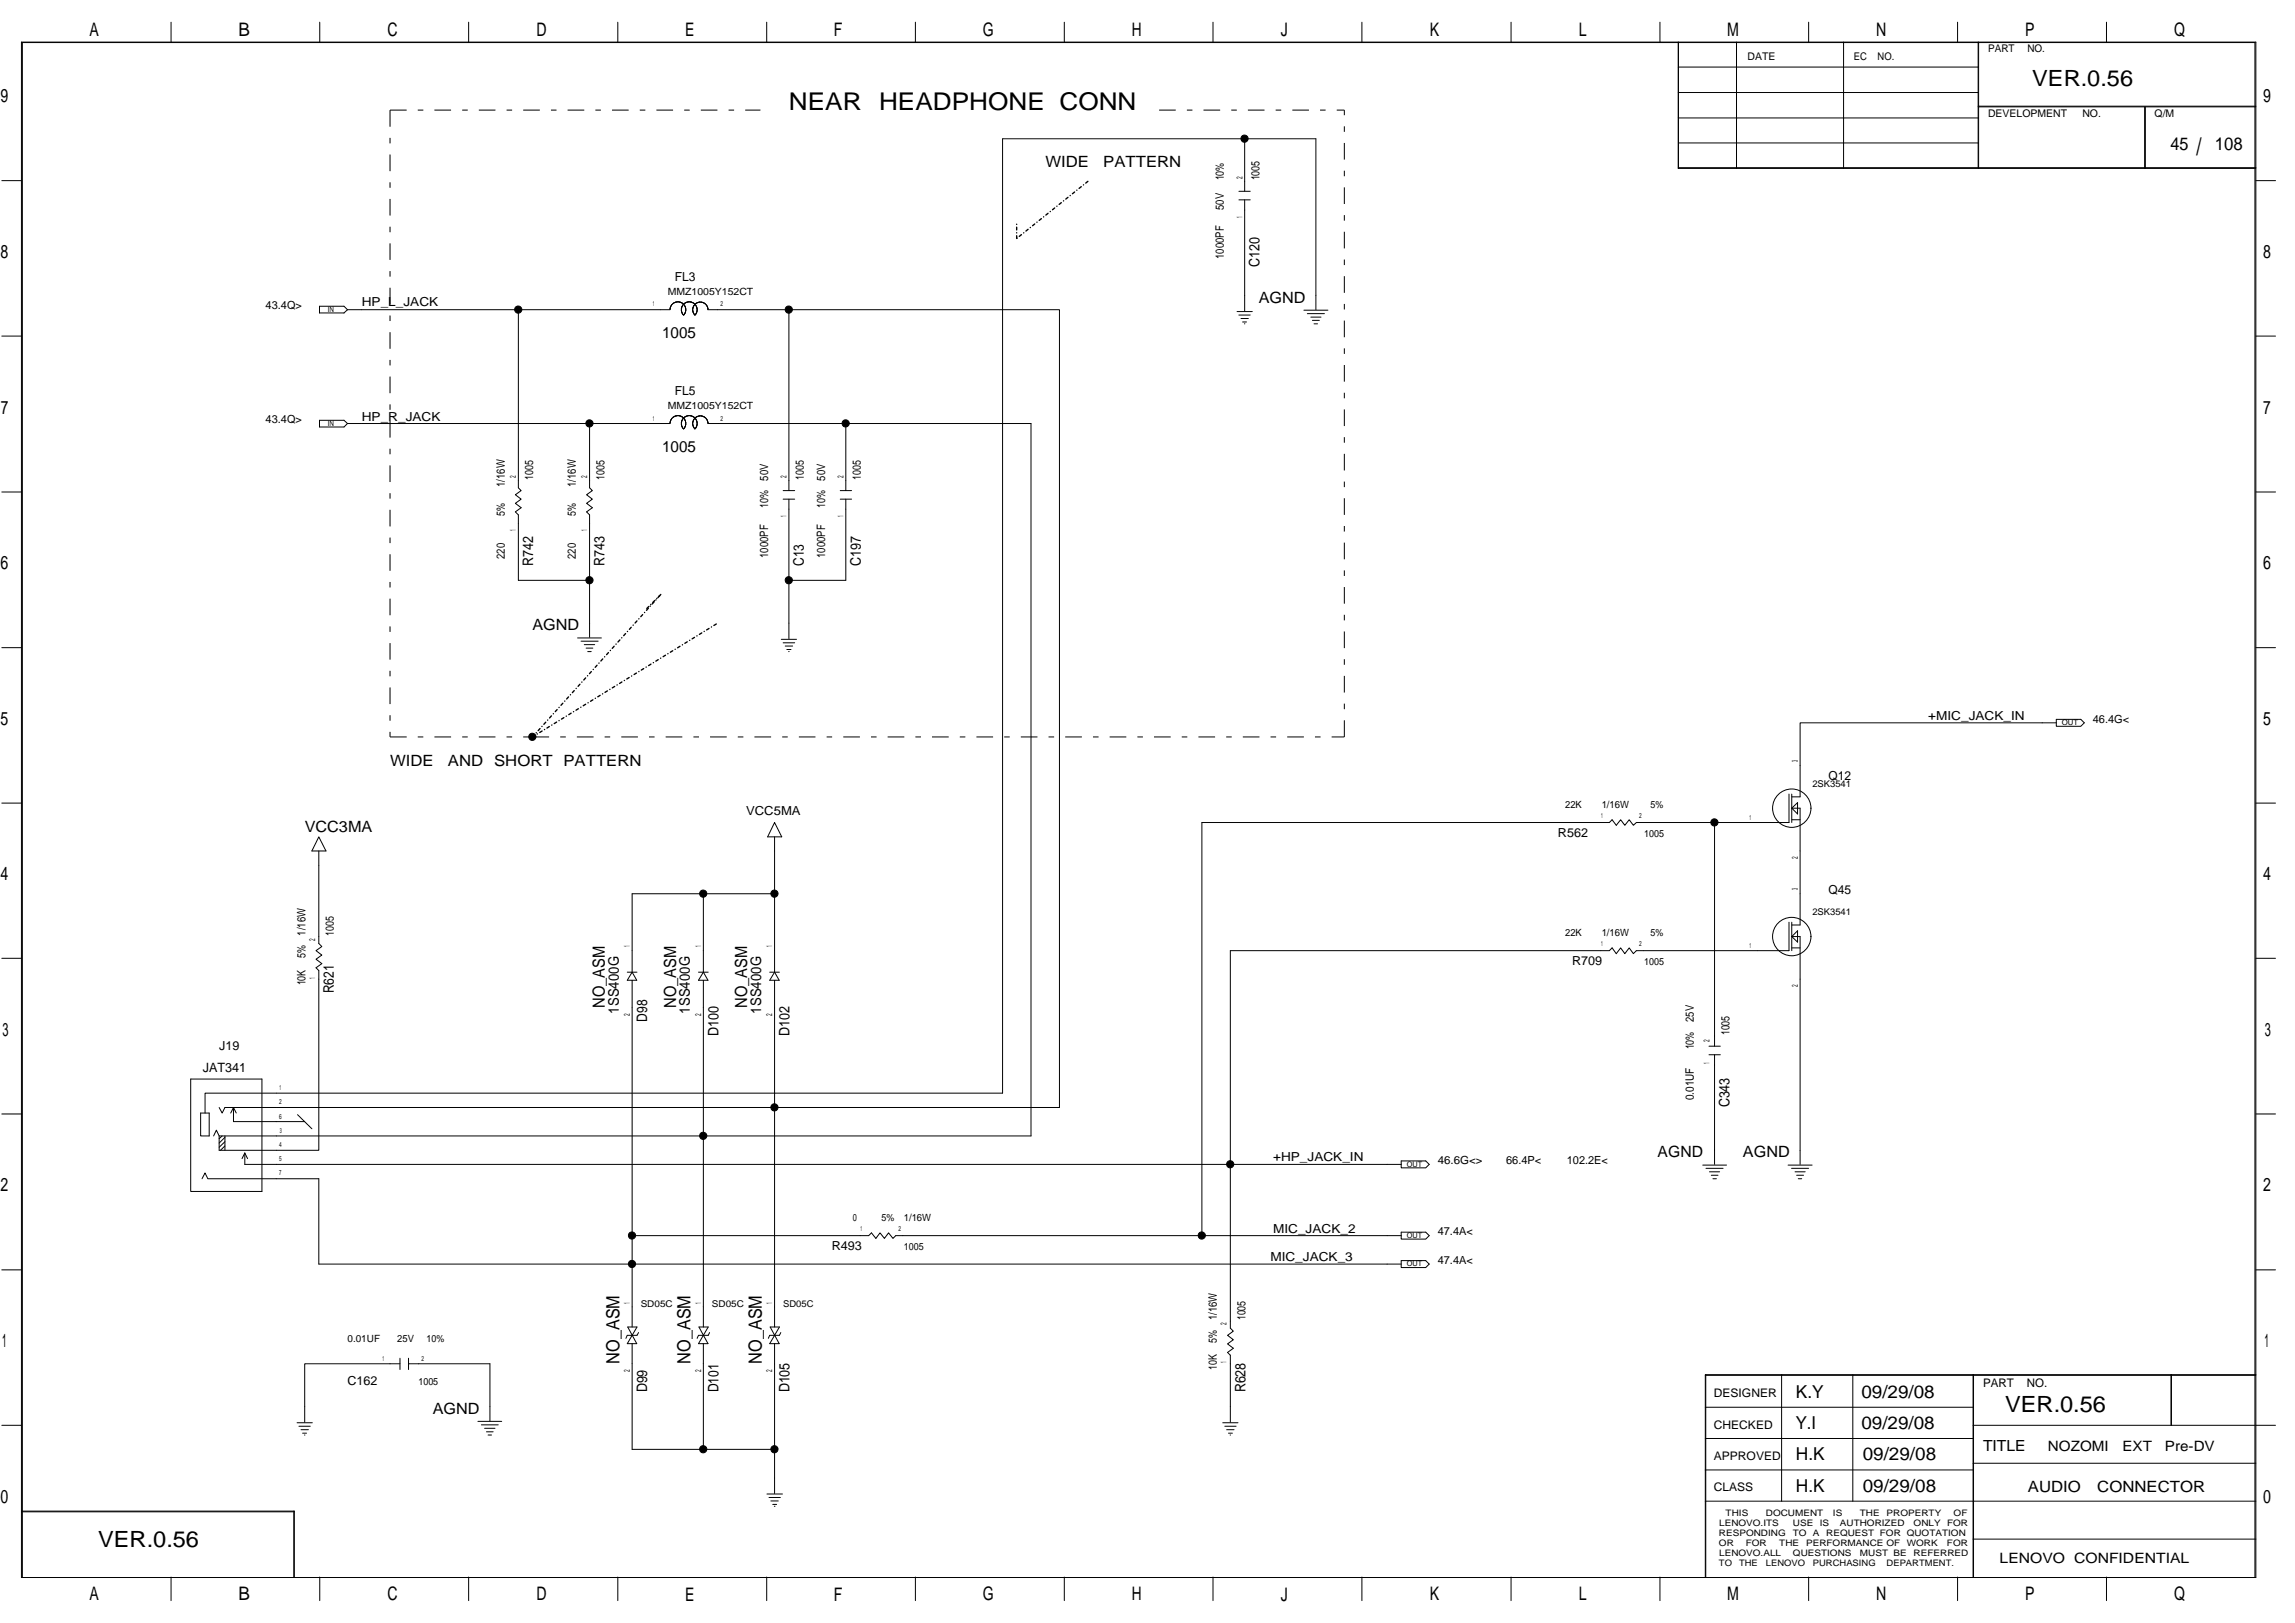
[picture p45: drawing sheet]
<svg xmlns="http://www.w3.org/2000/svg" width="420mm" height="297mm" viewBox="0 0 420 297" stroke-linecap="round" stroke-linejoin="round" font-family="sans-serif">
<defs><g id="words">
<g font-size="4.5">
<text x="144.4" y="20.1">NEAR</text>
<text x="160.9" y="20.1">HEADPHONE CONN</text>
</g>
<text font-size="4.4" x="402.1" y="28.4">/</text>
<g font-size="4.1">
<text x="372.1" y="15.7">VER.0.56</text>
<text x="367.1" y="258.4">VER.0.56</text>
<text x="18" y="283.2">VER.0.56</text>
</g>
<g font-size="3.4">
<text x="16.4" y="6.6">A</text>
<text x="43.6" y="6.6">B</text>
<text x="70.9" y="6.6">C</text>
<text x="98.2" y="6.6">D</text>
<text x="125.4" y="6.6">E</text>
<text x="152.7" y="6.6">F</text>
<text x="179.9" y="6.6">G</text>
<text x="207.2" y="6.6">H</text>
<text x="234.5" y="6.6">J</text>
<text x="261.8" y="6.6">K</text>
<text x="289" y="6.6">L</text>
<text x="316.2" y="6.6">M</text>
<text x="343.5" y="6.6">N</text>
<text x="370.8" y="6.6">P</text>
<text x="398" y="6.6">Q</text>
<text x=".1" y="18.8">9</text>
<text x="414.3" y="18.8">9</text>
<text x=".1" y="47.2">8</text>
<text x="414.3" y="47.2">8</text>
<text x=".2" y="75.7">7</text>
<text x="414.3" y="75.7">7</text>
<text x=".1" y="104.2">6</text>
<text x="414.3" y="104.2">6</text>
<text x=".1" y="132.7">5</text>
<text x="414.3" y="132.7">5</text>
<text x=".1" y="161.1">4</text>
<text x="414.3" y="161.1">4</text>
<text x=".5" y="189.6">3</text>
<text x="414.6" y="189.6">3</text>
<text x=".1" y="218.1">2</text>
<text x="414.3" y="218.1">2</text>
<text x=".4" y="246.6">1</text>
<text x="414.6" y="246.6">1</text>
<text x=".1" y="275.1">0</text>
<text x="414.3" y="275.1">0</text>
<text x="16.4" y="292.9">A</text>
<text x="43.6" y="292.9">B</text>
<text x="70.9" y="292.9">C</text>
<text x="98.2" y="292.9">D</text>
<text x="125.4" y="292.9">E</text>
<text x="152.7" y="292.9">F</text>
<text x="179.9" y="292.9">G</text>
<text x="207.2" y="292.9">H</text>
<text x="234.5" y="292.9">J</text>
<text x="261.8" y="292.9">K</text>
<text x="289" y="292.9">L</text>
<text x="316.2" y="292.9">M</text>
<text x="343.5" y="292.9">N</text>
<text x="370.8" y="292.9">P</text>
<text x="398" y="292.9">Q</text>
</g>
<g font-size="3.3">
<text x="397.4" y="27.4">45</text>
<text x="405.5" y="27.4">108</text>
<text x="113.4" y="249.6" transform="rotate(-90 113.4 249.6)">NO_ASM</text>
<text x="126.4" y="249.6" transform="rotate(-90 126.4 249.6)">NO_ASM</text>
<text x="139.5" y="249.6" transform="rotate(-90 139.5 249.6)">NO_ASM</text>
<text x="328.8" y="255.8">K.Y</text>
<text x="340.8" y="255.8">09/29/08</text>
<text x="328.7" y="261.6">Y.I</text>
<text x="340.8" y="261.6">09/29/08</text>
<text x="328.8" y="267.3">H.K</text>
<text x="341" y="267.3">09/29/08</text>
<text x="328.8" y="273">H.K</text>
<text x="341" y="273">09/29/08</text>
</g>
<g font-size="3.1">
<text x="110.7" y="184.4" transform="rotate(-90 110.7 184.4)">NO_ASM</text>
<text x="123.8" y="184.4" transform="rotate(-90 123.8 184.4)">NO_ASM</text>
<text x="136.8" y="184.4" transform="rotate(-90 136.8 184.4)">NO_ASM</text>
</g>
<g font-size="2.8">
<text x="191.4" y="30.6">WIDE</text>
<text x="202" y="30.6">PATTERN</text>
<text x="230.5" y="55.4">AGND</text>
<text x="121.2" y="61.9">1005</text>
<text x="121.2" y="82.8">1005</text>
<text x="97.5" y="115.3">AGND</text>
<text x="71.4" y="140.1">WIDE</text>
<text x="82" y="140.1">AND SHORT PATTERN</text>
<text x="55.8" y="152.3">VCC3MA</text>
<text x="303.5" y="211.8">AGND</text>
<text x="319.1" y="211.8">AGND</text>
<text x="79.2" y="258.7">AGND</text>
<text x="363" y="265.6">TITLE</text>
<text x="371.3" y="273.1">AUDIO</text>
<text x="384" y="273.1">CONNECTOR</text>
</g>
<g font-size="2.7">
<text x="230.6" y="48.9" transform="rotate(-90 230.6 48.9)">C120</text>
<text x="97.6" y="103.6" transform="rotate(-90 97.6 103.6)">R742</text>
<text x="110.6" y="103.6" transform="rotate(-90 110.6 103.6)">R743</text>
<text x="147.2" y="103.6" transform="rotate(-90 147.2 103.6)">C13</text>
<text x="157.6" y="103.6" transform="rotate(-90 157.6 103.6)">C197</text>
<text x="61.1" y="181.8" transform="rotate(-90 61.1 181.8)">R621</text>
<text x="113.3" y="185.5" transform="rotate(-90 113.3 185.5)">1SS400G</text>
<text x="126.3" y="185.5" transform="rotate(-90 126.3 185.5)">1SS400G</text>
<text x="139.4" y="185.5" transform="rotate(-90 139.4 185.5)">1SS400G</text>
<text x="118.5" y="187" transform="rotate(-90 118.5 187)">D98</text>
<text x="131.5" y="189.7" transform="rotate(-90 131.5 189.7)">D100</text>
<text x="144.6" y="189.7" transform="rotate(-90 144.6 189.7)">D102</text>
<text x="316.6" y="202.7" transform="rotate(-90 316.6 202.7)">C343</text>
<text x="118.5" y="254.8" transform="rotate(-90 118.5 254.8)">D99</text>
<text x="131.5" y="254.8" transform="rotate(-90 131.5 254.8)">D101</text>
<text x="144.6" y="254.8" transform="rotate(-90 144.6 254.8)">D105</text>
<text x="228" y="254.8" transform="rotate(-90 228 254.8)">R628</text>
</g>
<g font-size="2.6">
<text x="374.9" y="265.5">NOZOMI</text>
<text x="388.6" y="265.5">EXT</text>
<text x="396.4" y="265.5">Pre-DV</text>
<text x="366.1" y="286.1">LENOVO CONFIDENTIAL</text>
</g>
<g font-size="2.3">
<text x="123.6" y="51.4">FL3</text>
<text x="66.2" y="56.1">HP_L_JACK</text>
<text x="66.2" y="77">HP_R_JACK</text>
<text x="123.6" y="72.3">FL5</text>
<text x="353" y="131.7">+MIC_JACK_IN</text>
<text x="334.8" y="142.7">Q12</text>
<text x="136.6" y="149.2">VCC5MA</text>
<text x="285.2" y="153.1">R562</text>
<text x="334.8" y="163.5">Q45</text>
<text x="287.8" y="176.6">R709</text>
<text x="37.1" y="196.1">JAT341</text>
<text x="40.1" y="192.2">J19</text>
<text x="233.1" y="212.6">+HP_JACK_IN</text>
<text x="233.1" y="225.6">MIC_JACK_2</text>
<text x="152.3" y="228.7">R493</text>
<text x="232.6" y="230.8">MIC_JACK_3</text>
<text x="63.6" y="253.5">C162</text>
</g>
<g font-size="2.2">
<text x="313.8" y="255.7">DESIGNER</text>
<text x="363" y="253.8">PART</text>
<text x="371.1" y="253.8">NO.</text>
<text x="313.8" y="261.5">CHECKED</text>
<text x="313.8" y="267.2">APPROVED</text>
<text x="313.8" y="272.9">CLASS</text>
</g>
<g font-size="2.1">
<text x="224.1" y="33" transform="rotate(-90 224.1 33)">10%</text>
<text x="230.6" y="33" transform="rotate(-90 230.6 33)">1005</text>
<text x="224.1" y="38.4" transform="rotate(-90 224.1 38.4)">50V</text>
<text x="224.1" y="47.4" transform="rotate(-90 224.1 47.4)">1000PF</text>
<text x="92.4" y="89.1" transform="rotate(-90 92.4 89.1)">1/16W</text>
<text x="97.6" y="87.8" transform="rotate(-90 97.6 87.8)">1005</text>
<text x="105.4" y="89.1" transform="rotate(-90 105.4 89.1)">1/16W</text>
<text x="110.6" y="87.8" transform="rotate(-90 110.6 87.8)">1005</text>
<text x="140.7" y="88" transform="rotate(-90 140.7 88)">50V</text>
<text x="147.2" y="87.8" transform="rotate(-90 147.2 87.8)">1005</text>
<text x="151.1" y="88" transform="rotate(-90 151.1 88)">50V</text>
<text x="157.6" y="87.8" transform="rotate(-90 157.6 87.8)">1005</text>
<text x="92.4" y="94.5" transform="rotate(-90 92.4 94.5)">5%</text>
<text x="105.4" y="94.5" transform="rotate(-90 105.4 94.5)">5%</text>
<text x="140.7" y="93" transform="rotate(-90 140.7 93)">10%</text>
<text x="151.1" y="93" transform="rotate(-90 151.1 93)">10%</text>
<text x="92.4" y="102.3" transform="rotate(-90 92.4 102.3)">220</text>
<text x="105.4" y="102.3" transform="rotate(-90 105.4 102.3)">220</text>
<text x="140.7" y="102.1" transform="rotate(-90 140.7 102.1)">1000PF</text>
<text x="151.1" y="102.1" transform="rotate(-90 151.1 102.1)">1000PF</text>
<text x="55.9" y="171.2" transform="rotate(-90 55.9 171.2)">1/16W</text>
<text x="61.1" y="171.2" transform="rotate(-90 61.1 171.2)">1005</text>
<text x="55.9" y="175.3" transform="rotate(-90 55.9 175.3)">5%</text>
<text x="55.9" y="180.3" transform="rotate(-90 55.9 180.3)">10K</text>
<text x="310.1" y="187" transform="rotate(-90 310.1 187)">25V</text>
<text x="316.6" y="189.5" transform="rotate(-90 316.6 189.5)">1005</text>
<text x="310.1" y="192.1" transform="rotate(-90 310.1 192.1)">10%</text>
<text x="310.1" y="201.4" transform="rotate(-90 310.1 201.4)">0.01UF</text>
<text x="222.8" y="245.7" transform="rotate(-90 222.8 245.7)">5%</text>
<text x="222.8" y="241.6" transform="rotate(-90 222.8 241.6)">1/16W</text>
<text x="228" y="241.6" transform="rotate(-90 228 241.6)">1005</text>
<text x="222.8" y="250.7" transform="rotate(-90 222.8 250.7)">10K</text>
</g>
<g font-size="2">
<text x="48.6" y="56.6">43.4Q&gt;</text>
<text x="48.6" y="77.5">43.4Q&gt;</text>
<text x="383.1" y="132.2">46.4G&lt;</text>
<text x="263.2" y="213.1">46.6G&lt;&gt;</text>
<text x="275.7" y="213.1">66.4P&lt;</text>
<text x="286.8" y="213.1">102.2E&lt;</text>
<text x="263.2" y="226.1">47.4A&lt;</text>
<text x="263.2" y="231.3">47.4A&lt;</text>
</g>
<g font-size="1.9">
<text x="319.9" y="11">DATE</text>
<text x="339.4" y="11">EC</text>
<text x="343.7" y="11">NO.</text>
<text x="364" y="9.5">PART</text>
<text x="371.2" y="9.5">NO.</text>
<text x="364" y="21.3">DEVELOPMENT</text>
<text x="381.2" y="21.3">NO.</text>
<text x="394.5" y="21.3">Q/M</text>
</g>
<g font-size="1.8">
<text x="122.2" y="54">MMZ1005Y152CT</text>
<text x="122.2" y="74.9">MMZ1005Y152CT</text>
<text x="286.5" y="147.9">22K</text>
<text x="293.2" y="147.9">1/16W</text>
<text x="302.2" y="147.9">5%</text>
<text x="301" y="153.1">1005</text>
<text x="286.5" y="171.4">22K</text>
<text x="293.2" y="171.4">1/16W</text>
<text x="302.2" y="171.4">5%</text>
<text x="301" y="176.6">1005</text>
<text x="156.2" y="223.5">0</text>
<text x="161.4" y="223.5">5%</text>
<text x="165.5" y="223.5">1/16W</text>
<text x="165.5" y="228.7">1005</text>
<text x="63.6" y="245.7">0.01UF</text>
<text x="72.7" y="245.7">25V</text>
<text x="78.1" y="245.7">10%</text>
<text x="76.6" y="253.5">1005</text>
</g>
<g font-size="1.7">
<text x="331.8" y="144">2SK3541</text>
<text x="331.8" y="167.4">2SK3541</text>
<text x="117.3" y="239.1">SD05C</text>
<text x="130.3" y="239.1">SD05C</text>
<text x="143.4" y="239.1">SD05C</text>
</g>
<g font-size="1.6">
<text x="314.7" y="281.2">RESPONDING</text>
<text x="314.7" y="279.3">LENOVO.ITS</text>
<text x="315.9" y="277.5">THIS</text>
<text x="323.3" y="277.5">DOCUMENT</text>
<text x="328.2" y="281.2">TO</text>
<text x="328.2" y="279.3">USE</text>
<text x="331.9" y="281.2">A</text>
<text x="333.2" y="279.3">IS</text>
<text x="334.3" y="281.2">REQUEST FOR QUOTATION</text>
<text x="335.6" y="277.5">IS</text>
<text x="336.8" y="279.3">AUTHORIZED</text>
<text x="340.5" y="277.5">THE</text>
<text x="345.4" y="277.5">PROPERTY</text>
<text x="350.3" y="279.3">ONLY</text>
<text x="356.5" y="279.3">FOR</text>
<text x="357.7" y="277.5">OF</text>
<text x="314.7" y="286.7">TO</text>
<text x="314.7" y="283">OR</text>
<text x="314.7" y="284.9">LENOVO.ALL</text>
<text x="318.4" y="286.7">THE</text>
<text x="319.6" y="283">FOR</text>
<text x="323.3" y="286.7">LENOVO</text>
<text x="325.7" y="283">THE</text>
<text x="328.2" y="284.9">QUESTIONS</text>
<text x="330.7" y="283">PERFORMANCE OF</text>
<text x="331.9" y="286.7">PURCHASING</text>
<text x="340.5" y="284.9">MUST BE</text>
<text x="345.4" y="286.7">DEPARTMENT.</text>
<text x="349.1" y="283">WORK</text>
<text x="350.3" y="284.9">REFERRED</text>
<text x="356.4" y="283">FOR</text>
</g>
<g font-size="1.5">
<text x="227.4" y="32.7" transform="rotate(-90 227.4 32.7)">2</text>
<text x="227.4" y="39.8" transform="rotate(-90 227.4 39.8)">1</text>
<text x="94.4" y="87.4" transform="rotate(-90 94.4 87.4)">2</text>
<text x="107.5" y="87.4" transform="rotate(-90 107.5 87.4)">2</text>
<text x="144" y="87.4" transform="rotate(-90 144 87.4)">2</text>
<text x="154.4" y="87.4" transform="rotate(-90 154.4 87.4)">2</text>
<text x="144" y="94.6" transform="rotate(-90 144 94.6)">1</text>
<text x="154.4" y="94.6" transform="rotate(-90 154.4 94.6)">1</text>
<text x="94.4" y="97.2" transform="rotate(-90 94.4 97.2)">1</text>
<text x="107.5" y="97.2" transform="rotate(-90 107.5 97.2)">1</text>
<text x="329.1" y="139.4" transform="rotate(-90 329.1 139.4)">3</text>
<text x="329.1" y="157.3" transform="rotate(-90 329.1 157.3)">2</text>
<text x="329.1" y="162.9" transform="rotate(-90 329.1 162.9)">3</text>
<text x="57.7" y="172.2" transform="rotate(-90 57.7 172.2)">2</text>
<text x="115.3" y="173.4" transform="rotate(-90 115.3 173.4)">1</text>
<text x="128.3" y="173.4" transform="rotate(-90 128.3 173.4)">1</text>
<text x="141.4" y="173.4" transform="rotate(-90 141.4 173.4)">1</text>
<text x="57.7" y="179.1" transform="rotate(-90 57.7 179.1)">1</text>
<text x="115.3" y="185.9" transform="rotate(-90 115.3 185.9)">2</text>
<text x="128.3" y="185.9" transform="rotate(-90 128.3 185.9)">2</text>
<text x="141.4" y="185.9" transform="rotate(-90 141.4 185.9)">2</text>
<text x="329.1" y="180.7" transform="rotate(-90 329.1 180.7)">2</text>
<text x="313" y="190.7" transform="rotate(-90 313 190.7)">2</text>
<text x="313" y="194.8" transform="rotate(-90 313 194.8)">1</text>
<text x="115.3" y="238.6" transform="rotate(-90 115.3 238.6)">1</text>
<text x="128.3" y="238.6" transform="rotate(-90 128.3 238.6)">1</text>
<text x="141.4" y="238.6" transform="rotate(-90 141.4 238.6)">1</text>
<text x="224.6" y="242.6" transform="rotate(-90 224.6 242.6)">2</text>
<text x="115.3" y="251.1" transform="rotate(-90 115.3 251.1)">2</text>
<text x="128.3" y="251.1" transform="rotate(-90 128.3 251.1)">2</text>
<text x="141.4" y="251.1" transform="rotate(-90 141.4 251.1)">2</text>
<text x="224.6" y="249.5" transform="rotate(-90 224.6 249.5)">1</text>
</g>
<g font-size="1.4">
<text x="60" y="57.1">IN</text>
<text x="60" y="77.9">IN</text>
<text x="377.5" y="132.7">OUT</text>
<text x="257.5" y="213.5">OUT</text>
<text x="257.5" y="226.6">OUT</text>
<text x="257.5" y="231.8">OUT</text>
</g>
<g font-size="1.3">
<text x="119.5" y="56.1">1</text>
<text x="131.9" y="56.1">2</text>
<text x="119.5" y="77">1</text>
<text x="131.9" y="77">2</text>
<text x="293.1" y="149.7">1</text>
<text x="300.1" y="149.7">2</text>
<text x="320.3" y="150">1</text>
<text x="293.1" y="173.2">1</text>
<text x="300.1" y="173.2">2</text>
<text x="320.3" y="173.4">1</text>
<text x="51.1" y="202.1">2</text>
<text x="51.2" y="199.5">1</text>
<text x="51.1" y="204.7">6</text>
<text x="51.1" y="209.9">4</text>
<text x="51.2" y="207.3">3</text>
<text x="51.1" y="212.6">5</text>
<text x="51.1" y="215.1">7</text>
<text x="157.6" y="225.3">1</text>
<text x="164.5" y="225.3">2</text>
<text x="70" y="249">1</text>
<text x="77.2" y="249">2</text>
</g>
</g></defs>
<path d="M71.4 20.2v114.7M71.4 20.2h67.8M212.2 20.2h33.9M71.4 134.9h26.1M97.5 134.9h148.6M246.1 134.9v-114.7" fill="none" stroke="#000" stroke-width=".18" stroke-dasharray="3 2 1 2" stroke-linecap="butt"/>
<path d="M199.2 33.2l-13.1 10.4M186.1 43.6v-2.6M121 108.8l-2.6 2.6M97.5 134.9l23.5-26.1M97.5 134.9l33.9-20.9" fill="none" stroke="#000" stroke-width=".25" stroke-dasharray=".5 .5 0 .5"/>
<g fill="none" stroke="#000" stroke-width=".18">
<path d="M3.9 7.7h409.1v281h-409.1zM31.3 4.1v3.6M58.5 4.1v3.6M85.8 4.1v3.6M113.1 4.1v3.6M140.4 4.1v3.6M167.6 4.1v3.6M194.8 4.1v3.6M222.1 4.1v3.6M249.3 4.1v3.6M276.6 4.1v3.6M303.9 4.1v3.6"/>
<path d="M307.2 7.7v23.1h105.8M307.2 12.3h55M307.2 16.9h55M307.3 7.7v23.1M317.9 7.7v23.1M331.1 4.1v3.6M337.5 7.7v23.1M358.4 4.1v3.6M362.2 19.6h50.8M362.2 7.7v23.1M362.2 19.4h50.8M385.6 4.1v3.6"/>
<path d="M392.6 19.6v11.2M392.8 19.6v11.2M.3 33.1h3.6M226.8 35h2.1M226.8 36.6h2.1M227.9 25.4h-44.4v174.7h-146v3.6M227.9 35v-9.6h13v31.3M227.9 36.6v20.3M307.2 30.7h105.8M307.2 21.6h55M307.3 26.2h54.9M413 33.1h3.6"/>
<path d="M58.5 56h4.5l.6 .7-.6 .6h-4.5zM63.6 56.7h31.3v32.6l.5 .5-1.1 .8 1.1 .8-1.1 .7 1.1 .8-1.1 .8 .6 .5v12h13v-12l-.5-.5 1-.8-1-.8 1-.7-1-.8 1-.8-.5-.5v-11.8M122.8 56.2h.1M122.9 55.9v.1M123.1 55.7l-.3 .3-.1 .6-27.8 .1M123.1 55.6l.6-.3 .6-.1 .8 .5M123.3 55.5h.1M123.6 55.3h.1M124.7 56.9h.1M124.8 56.4l-.1 .1M124.8 56.2h.1M124.9 55.5h.1"/>
<path d="M125 55.9v.1M125.2 55.7l-.4 .6v.8l.3 .6M125.2 55.7l.1 .2M125.2 55.6l.6-.3 .6-.1 .8 .5M125.3 55.8l.2 .5v.6l-.4 .8M125.3 57.4v.1M125.4 55.5h.1M125.5 57.2h.1M125.7 55.3h.1M126.9 57.3l.1 .1M126.9 57.2v.1M126.9 56.1h.1"/>
<path d="M126.9 56.1l-.1 .8 .1 .3M127 55.5h.1M127 57.3l.2 .4M127 55.9l-.1 .2M127.2 55.7l-.2 .3M127.2 55.7l.4 .6v.8l-.4 .6M127.2 55.7l.8-.4h.6l.6 .4M127.4 55.8v.1M127.4 57.4h.1M127.5 55.5h.1M127.5 57.2h.1M127.6 56.4v.1"/>
<path d="M127.6 56.9h.1M128.9 55.5h.1M129.2 55.7l.3 .4M129.4 55.9v.1M129.5 56.1l.1 .5M129.5 56.1h.1M129.6 56.7h64.4v146h-152.8l-.5 1-.6-1M144.4 56.7v33.1M226.5 57h2.8M226.8 57.7h2.1M227.2 58.3h1.3M227.5 58.9h.7"/>
<path d="M227.8 59.3h.1M238.7 56.8h4.4M239.3 57.4h3.2M240 58h1.8M240.3 58.6h1.2M240.6 59.3h.6M.3 61.5h3.6M58.5 76.9h4.5l.6 .6-.6 .6h-4.5zM122.7 77.5h-59.1M122.9 76.7h.1M123.1 76.5l-.3 .4-.1 .6M123.3 76.3h.1"/>
<path d="M123.6 76.2h.1M123.6 76.2l-.5 .3M123.6 76.2l.9-.1 .6 .4M124.6 76.2h.1M124.7 77.7l.1 .1M124.8 77.3h-.1M124.8 76.3h.1M124.8 78h.1M125 78.2v.1M125 76.7h.1M125.2 76.5l-.4 .6v.8l.3 .6M125.2 76.5l.1 .3"/>
<path d="M125.3 76.7l.2 .4v.6l-.4 .8M125.3 78.3h.1M125.3 76.3h.1M125.5 77h.1M126.7 76.2h.1M126.9 76.3h.1M126.9 76.9v.1M127 78.2l.2 .3M127 76.3h.1M127 76.3l-.4-.2h-.6l-.8 .4M127 76.3l.2 .2M127 76.8h.1"/>
<path d="M127.2 76.6h.1M127.2 76.5l-.4 .8 .2 1M127.2 76.5l.8-.4 .6 .1 .6 .3M127.2 76.5l.4 .6v.8l-.4 .6M127.3 76.5h.1M127.4 76.8h.1M127.5 77h.1M127.6 77.3h.1M127.6 76.2h.1M127.6 77.7v.1M128.9 76.3h.1M129.2 76.5l.3 .5 .1 .5"/>
<path d="M129.4 76.8v.1M129.6 77.5h59.2v130.4h-148.7l-.5-1.1-.5 1.1M154.8 77.5v12.3M413 61.5h3.6M.3 90h3.6M143.4 89.8h2.1M143.4 91.4h2.1M144.4 91.4v25.5M153.8 89.8h2.1M153.8 91.4h2.1M154.8 91.4v14.8h-10.4M413 90h3.6"/>
<path d="M.3 118.5h3.6M105.7 116.8h4.4M106.4 117.3h3.1M107 118h1.9M107.3 118.6h1.2M107.6 119.3h.6M107.9 106.2v10.4M143 117h2.8M143.4 117.6h2.1M143.8 118.2h1.3M144 118.9h.8M144.4 119.3h.1"/>
<path d="M413 118.5h3.6M376.5 131.7h4.4l.7 .6-.7 .6h-4.4zM376.5 132.3h-46.9v13.5h-1.6M.3 147h3.6M58.4 155.7v17l.5 .5-1 .8 1 .8-1 .8 1 .8-1 .7 .5 .5v32.9h-18.3v-2.6M58.4 153.2l1.3 2.5h-2.6zM141.8 153.2v24.7l-.9 1.5h1.8l-.9-1.5M141.8 150.5l1.3 2.7h-2.6zM313.9 150.5v41M327.5 145.3v5.2h-27.9l-.6 .5-.7-1-.8 1-.8-1-.8 1-.8-1-.5 .5h-74.6v75.6M328 147.9h1.6v21.4h-1.6M328 145.3v5.2"/>
<path d="M328 150h1.6M328 147.9l1.1-1v2.1zM413 147h3.6M.3 175.4h3.6M114.8 177.9h1.8M115.7 179.4v46.7M127.9 177.9h1.8M128.8 163.6h-13.1v14.3l-.9 1.5h1.8l-.9-1.5M128.8 179.4v63.5M140.9 177.9h1.8M141.8 163.6h-13v14.3l-.9 1.5h1.7l-.8-1.5M141.8 179.4v63.5"/>
<path d="M327.5 168.8v5.2h-27.9l-.6 .5-.7-1-.8 1-.8-1-.8 1-.8-1-.5 .5h-69.4v69.1l.6 .5-1.1 .8 1.1 .8-1.1 .8 1.1 .8-1.1 .7 .5 .5v12.3M328 171.4h1.6v41.7M328 168.8v5.2M328 171.4l1.1-1.1v2.1zM328 173.5h1.6M413 175.4h3.6M34.9 197.5h13.1v20.6h-13.1zM312.9 191.5h2M312.9 193h2M313.9 193v20.1M.3 203.9h3.6M36.7 203.7h1.6v4.2h-1.6z"/>
<path d="M37 215.7l.5-1 .5 1h20.4v15.7h57.3v11.5M40.7 207.9l-.6 .5M41.2 209.7l-.8 .8M41.2 207.9v2.6M41.2 208.2l-1.1 1M41.2 209l-1.1 1M42.2 203.7l.5-1 .6 1M42.7 202.7v2.6h13.1M44.8 211v2.1h211.7M44.8 211l.5 1M44.8 211l-.5 1M54.5 204l2.6 2.6"/>
<path d="M256.5 212.5h4.5l.7 .6-.7 .6h-4.5zM311.7 213.2h4.4M312.3 213.8h3.2M313 214.5h1.8M313.3 215.1h1.2M313.6 215.7h.6M327.4 213.2h4.4M328 213.8h3.1M328.6 214.5h1.9M328.9 215.1h1.3M329.2 215.7h.7M413 203.9h3.6"/>
<path d="M.3 232.4h3.6M115.7 226.1v5.3h140.8M115.7 226.1h43.3l.5-.5 .8 1.1 .8-1.1 .8 1.1 .8-1.1 .8 1.1 .5-.6h92.5M256.5 230.7h4.5l.7 .7-.7 .6h-4.5zM256.5 225.5h4.5l.7 .6-.7 .7h-4.5zM413 232.4h3.6M73.2 249.6h-17.4v10.7M73.2 248.6v2.1M74.8 249.6h14.9v10.5M74.8 248.6v2.1M114.9 242.9l1.7 3h-1.8l1.8-3zM115.7 245.9v19.4h26.1"/>
<path d="M116.9 243.9l-.3 .5h-1.8l-.2 .5M128 242.9l1.6 3h-1.7l1.8-3zM128.8 245.9v19.4M129.9 243.9l-.2 .5h-1.8l-.3 .5M141 242.9l1.7 3h-1.8l1.8-3zM141.8 245.9v27.4M142.9 243.9l-.2 .5h-1.8l-.2 .5M312.2 251.7h100.8M312.2 257.6h49M312.3 251.6v37M326.2 251.6v23.1M339.2 251.6v23.1"/>
<path d="M361.2 251.6v37M361.3 251.6v37M397.5 251.6v9.3M413 251.6h-100.8v37M.3 260.9h3.6M3.9 276.6h50v12M3.9 276.7h50M53.8 276.6v12M54.4 260.4h2.8M54.7 261h2.1M55.1 261.7h1.4M55.4 262.3h.7"/>
<path d="M55.7 262.6h.1M87.5 260.1h4.4M88.1 260.8h3.1M88.7 261.4h1.9M89.1 262h1.2M89.4 262.6h.6M140.4 273.4h2.8M140.8 274.1h2.1M141.1 274.7h1.4M141.5 275.3h.7M141.8 275.7h.1M223.8 260.4h2.8"/>
<path d="M224.2 261h2.1M224.6 261.7h1.3M224.9 262.3h.7M225.2 262.6h.1M312.2 274.7h100.8M312.2 263.3h49M312.2 269h49M361.2 267.8h51.8M361.2 260.9h55.4M31.3 288.6v4.3M58.5 288.6v4.3M85.8 288.6v4.3"/>
<path d="M113.1 288.6v4.3M140.4 288.6v4.3M167.6 288.6v4.3M194.8 288.6v4.3M222.1 288.6v4.3M249.3 288.6v4.3M276.6 288.6v4.3M303.9 288.6v4.3M331.1 288.6v4.3M358.4 288.6v4.3M361.2 281.7h51.8M385.6 288.6v4.3"/>
<path d="M412.8 288.6v-280.8h-408.7v280.8"/>
<circle cx="328" cy="147.9" r="3.5"/>
<circle cx="328" cy="171.4" r="3.5"/>
</g>
<g fill="#000" stroke="#000" stroke-width=".18">
<circle cx="227.8" cy="25.4" r=".66"/>
<circle cx="94.9" cy="56.7" r=".66"/>
<circle cx="144.4" cy="56.7" r=".66"/>
<circle cx="107.9" cy="77.5" r=".66"/>
<circle cx="154.8" cy="77.5" r=".66"/>
<circle cx="107.9" cy="106.2" r=".66"/>
<circle cx="144.4" cy="106.2" r=".66"/>
<circle cx="97.5" cy="134.9" r=".66"/>
<circle cx="313.9" cy="150.5" r=".66"/>
<circle cx="128.7" cy="163.6" r=".66"/>
<circle cx="141.8" cy="163.6" r=".66"/>
<circle cx="128.7" cy="207.9" r=".66"/>
<circle cx="141.8" cy="202.7" r=".66"/>
<circle cx="225.2" cy="213.1" r=".66"/>
<circle cx="115.7" cy="226.1" r=".66"/>
<circle cx="115.7" cy="231.3" r=".66"/>
<circle cx="220" cy="226.1" r=".66"/>
<circle cx="128.7" cy="265.2" r=".66"/>
<circle cx="141.8" cy="265.2" r=".66"/>
</g>
<use href="#words"/>
</svg>
